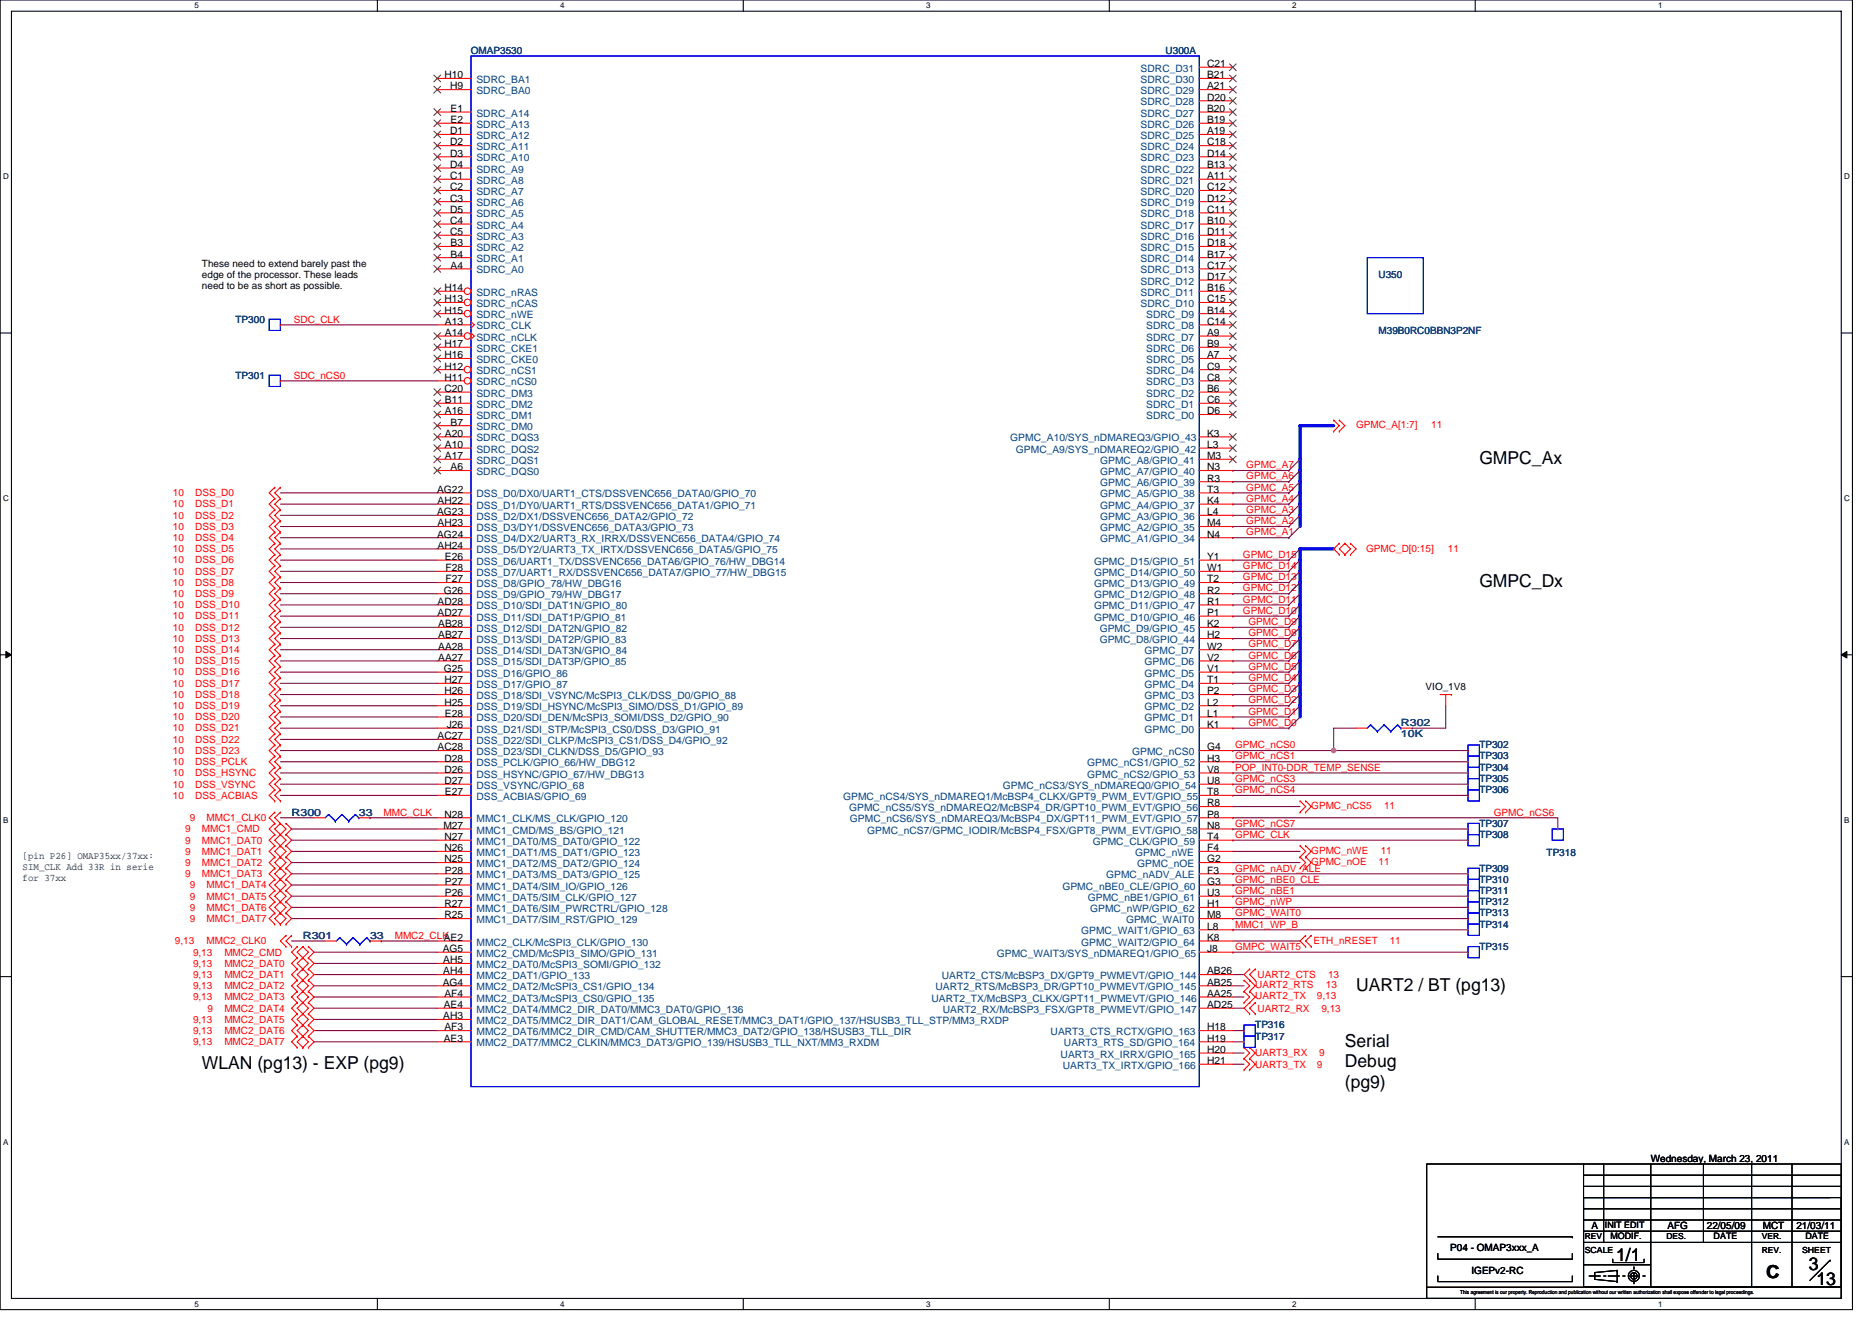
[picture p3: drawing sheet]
<svg xmlns="http://www.w3.org/2000/svg" width="297mm" height="210mm" viewBox="0 0 297 210" stroke-linecap="round" stroke-linejoin="round" font-family="sans-serif">
<defs><g id="words">
<g font-size="2.8">
<text x="234.7" y="73.7">GMPC_Ax</text>
<text x="234.7" y="93.2">GMPC_Dx</text>
<text x="215.2" y="157.2">UART2 / BT (pg13)</text>
<text x="213.4" y="166.1">Serial</text>
<text x="32" y="169.7">WLAN (pg13) - EXP (pg9)</text>
<text x="213.4" y="169.4">Debug</text>
<text x="213.4" y="172.6">(pg9)</text>
<text x="256.4" y="200.1">1/1</text>
<text x="280.2" y="202.8">C</text>
<text x="287" y="201.5">3</text>
<text x="288.2" y="204">13</text>
</g>
<g font-size="1.6" fill="#000080">
<text x="74.7" y="8.5">OMAP3530</text>
<text x="185" y="8.5">U300A</text>
<text x="218.7" y="44.1">U350</text>
<text x="37.4" y="51.2">TP300</text>
<text x="218.7" y="53">M39B0RC0BBN3P2NF</text>
<text x="37.4" y="60.1">TP301</text>
<text x="222.3" y="115.2">R302</text>
<text x="222.3" y="117">10K</text>
<text x="234.7" y="118.8">TP302</text>
<text x="234.7" y="120.5">TP303</text>
<text x="234.7" y="125.9">TP306</text>
<text x="234.7" y="122.3">TP304</text>
<text x="234.7" y="124.1">TP305</text>
<text x="46.3" y="129.4">R300</text>
<text x="56.9" y="129.4">33</text>
<text x="234.7" y="131.2">TP307</text>
<text x="234.7" y="133">TP308</text>
<text x="245.4" y="135.8">TP318</text>
<text x="234.7" y="141.9">TP311</text>
<text x="234.7" y="143.7">TP312</text>
<text x="234.7" y="140.1">TP310</text>
<text x="234.7" y="138.3">TP309</text>
<text x="48" y="149">R301</text>
<text x="58.7" y="149">33</text>
<text x="234.7" y="147.2">TP314</text>
<text x="234.7" y="145.4">TP313</text>
<text x="234.7" y="150.8">TP315</text>
<text x="199.2" y="165">TP317</text>
<text x="199.2" y="163.2">TP316</text>
</g>
<g font-size="1.6" fill="#004080">
<text x="181" y="11.4">SDRC_D31</text>
<text x="75.6" y="14.9">SDRC_BA0</text>
<text x="75.6" y="13.2">SDRC_BA1</text>
<text x="181" y="13.2">SDRC_D30</text>
<text x="181" y="14.9">SDRC_D29</text>
<text x="181" y="16.7">SDRC_D28</text>
<text x="75.6" y="20.3">SDRC_A13</text>
<text x="75.6" y="22.1">SDRC_A12</text>
<text x="75.6" y="23.8">SDRC_A11</text>
<text x="75.6" y="18.5">SDRC_A14</text>
<text x="181" y="18.5">SDRC_D27</text>
<text x="181" y="20.3">SDRC_D26</text>
<text x="181" y="22.1">SDRC_D25</text>
<text x="181" y="23.8">SDRC_D24</text>
<text x="75.6" y="25.6">SDRC_A10</text>
<text x="75.6" y="27.4">SDRC_A9</text>
<text x="75.6" y="29.2">SDRC_A8</text>
<text x="181" y="25.6">SDRC_D23</text>
<text x="181" y="27.4">SDRC_D22</text>
<text x="181" y="29.2">SDRC_D21</text>
<text x="75.6" y="30.9">SDRC_A7</text>
<text x="75.6" y="32.7">SDRC_A6</text>
<text x="75.6" y="34.5">SDRC_A5</text>
<text x="181" y="30.9">SDRC_D20</text>
<text x="181" y="32.7">SDRC_D19</text>
<text x="181" y="34.5">SDRC_D18</text>
<text x="75.6" y="36.3">SDRC_A4</text>
<text x="75.6" y="38.1">SDRC_A3</text>
<text x="75.6" y="39.8">SDRC_A2</text>
<text x="75.6" y="41.6">SDRC_A1</text>
<text x="181" y="36.3">SDRC_D17</text>
<text x="181" y="38.1">SDRC_D16</text>
<text x="181" y="41.6">SDRC_D14</text>
<text x="181" y="39.8">SDRC_D15</text>
<text x="75.6" y="43.4">SDRC_A0</text>
<text x="75.6" y="46.9">SDRC_nRAS</text>
<text x="181" y="43.4">SDRC_D13</text>
<text x="181" y="45.2">SDRC_D12</text>
<text x="181" y="46.9">SDRC_D11</text>
<text x="75.6" y="48.7">SDRC_nCAS</text>
<text x="75.6" y="52.3">SDRC_CLK</text>
<text x="75.6" y="50.5">SDRC_nWE</text>
<text x="181" y="48.7">SDRC_D10</text>
<text x="181.9" y="50.5">SDRC_D9</text>
<text x="181.9" y="52.3">SDRC_D8</text>
<text x="75.6" y="54.1">SDRC_nCLK</text>
<text x="75.6" y="55.8">SDRC_CKE1</text>
<text x="75.6" y="59.4">SDRC_nCS1</text>
<text x="75.6" y="57.6">SDRC_CKE0</text>
<text x="181.9" y="54.1">SDRC_D7</text>
<text x="181.9" y="55.8">SDRC_D6</text>
<text x="181.9" y="57.6">SDRC_D5</text>
<text x="181.9" y="59.4">SDRC_D4</text>
<text x="75.6" y="61.2">SDRC_nCS0</text>
<text x="75.6" y="64.7">SDRC_DM2</text>
<text x="75.6" y="62.9">SDRC_DM3</text>
<text x="181.9" y="61.2">SDRC_D3</text>
<text x="181.9" y="62.9">SDRC_D2</text>
<text x="181.9" y="64.7">SDRC_D1</text>
<text x="75.6" y="68.3">SDRC_DM0</text>
<text x="75.6" y="66.5">SDRC_DM1</text>
<text x="75.6" y="70.1">SDRC_DQS3</text>
<text x="75.6" y="71.8">SDRC_DQS2</text>
<text x="160.3" y="70.1">GPMC_A10/SYS_nDMAREQ3/GPIO_43</text>
<text x="161.2" y="71.8">GPMC_A9/SYS_nDMAREQ2/GPIO_42</text>
<text x="181.9" y="66.5">SDRC_D0</text>
<text x="75.6" y="73.6">SDRC_DQS1</text>
<text x="75.6" y="75.4">SDRC_DQS0</text>
<text x="174.6" y="73.6">GPMC_A8/GPIO_41</text>
<text x="174.6" y="75.4">GPMC_A7/GPIO_40</text>
<text x="174.6" y="77.2">GPMC_A6/GPIO_39</text>
<text x="75.6" y="79">DSS_D0/DX0/UART1_CTS/DSSVENC656_DATA0/GPIO_70</text>
<text x="75.6" y="80.7">DSS_D1/DY0/UART1_RTS/DSSVENC656_DATA1/GPIO_71</text>
<text x="75.6" y="82.5">DSS_D2/DX1/DSSVENC656_DATA2/GPIO_72</text>
<text x="174.6" y="79">GPMC_A5/GPIO_38</text>
<text x="174.6" y="80.7">GPMC_A4/GPIO_37</text>
<text x="174.6" y="82.5">GPMC_A3/GPIO_36</text>
<text x="75.6" y="84.3">DSS_D3/DY1/DSSVENC656_DATA3/GPIO_73</text>
<text x="75.6" y="86.1">DSS_D4/DX2/UART3_RX_IRRX/DSSVENC656_DATA4/GPIO_74</text>
<text x="75.6" y="87.8">DSS_D5/DY2/UART3_TX_IRTX/DSSVENC656_DATA5/GPIO_75</text>
<text x="75.6" y="89.6">DSS_D6/UART1_TX/DSSVENC656_DATA6/GPIO_76/HW_DBG14</text>
<text x="173.6" y="89.6">GPMC_D15/GPIO_51</text>
<text x="174.6" y="84.3">GPMC_A2/GPIO_35</text>
<text x="174.6" y="86.1">GPMC_A1/GPIO_34</text>
<text x="75.6" y="91.4">DSS_D7/UART1_RX/DSSVENC656_DATA7/GPIO_77/HW_DBG15</text>
<text x="75.6" y="93.2">DSS_D8/GPIO_78/HW_DBG16</text>
<text x="75.6" y="95">DSS_D9/GPIO_79/HW_DBG17</text>
<text x="173.6" y="91.4">GPMC_D14/GPIO_50</text>
<text x="173.6" y="93.2">GPMC_D13/GPIO_49</text>
<text x="173.6" y="95">GPMC_D12/GPIO_48</text>
<text x="75.6" y="96.7">DSS_D10/SDI_DAT1N/GPIO_80</text>
<text x="75.6" y="98.5">DSS_D11/SDI_DAT1P/GPIO_81</text>
<text x="75.6" y="100.3">DSS_D12/SDI_DAT2N/GPIO_82</text>
<text x="173.6" y="96.7">GPMC_D11/GPIO_47</text>
<text x="173.6" y="98.5">GPMC_D10/GPIO_46</text>
<text x="174.5" y="100.3">GPMC_D9/GPIO_45</text>
<text x="75.6" y="102.1">DSS_D13/SDI_DAT2P/GPIO_83</text>
<text x="75.6" y="103.8">DSS_D14/SDI_DAT3N/GPIO_84</text>
<text x="75.6" y="105.6">DSS_D15/SDI_DAT3P/GPIO_85</text>
<text x="75.6" y="107.4">DSS_D16/GPIO_86</text>
<text x="174.5" y="102.1">GPMC_D8/GPIO_44</text>
<text x="181.6" y="103.8">GPMC_D7</text>
<text x="181.6" y="105.6">GPMC_D6</text>
<text x="181.6" y="107.4">GPMC_D5</text>
<text x="75.6" y="109.2">DSS_D17/GPIO_87</text>
<text x="75.6" y="111">DSS_D18/SDI_VSYNC/McSPI3_CLK/DSS_D0/GPIO_88</text>
<text x="75.6" y="112.7">DSS_D19/SDI_HSYNC/McSPI3_SIMO/DSS_D1/GPIO_89</text>
<text x="181.6" y="109.2">GPMC_D4</text>
<text x="181.6" y="111">GPMC_D3</text>
<text x="181.6" y="112.7">GPMC_D2</text>
<text x="75.6" y="114.5">DSS_D20/SDI_DEN/McSPI3_SOMI/DSS_D2/GPIO_90</text>
<text x="75.6" y="116.3">DSS_D21/SDI_STP/McSPI3_CS0/DSS_D3/GPIO_91</text>
<text x="75.6" y="118.1">DSS_D22/SDI_CLKP/McSPI3_CS1/DSS_D4/GPIO_92</text>
<text x="75.6" y="119.8">DSS_D23/SDI_CLKN/DSS_D5/GPIO_93</text>
<text x="179.7" y="119.8">GPMC_nCS0</text>
<text x="181.6" y="114.5">GPMC_D1</text>
<text x="181.6" y="116.3">GPMC_D0</text>
<text x="75.6" y="121.6">DSS_PCLK/GPIO_66/HW_DBG12</text>
<text x="75.6" y="123.4">DSS_HSYNC/GPIO_67/HW_DBG13</text>
<text x="75.6" y="125.2">DSS_VSYNC/GPIO_68</text>
<text x="159.1" y="125.2">GPMC_nCS3/SYS_nDMAREQ0/GPIO_54</text>
<text x="172.5" y="121.6">GPMC_nCS1/GPIO_52</text>
<text x="172.5" y="123.4">GPMC_nCS2/GPIO_53</text>
<text x="75.6" y="127">DSS_ACBIAS/GPIO_69</text>
<text x="75.6" y="130.5">MMC1_CLK/MS_CLK/GPIO_120</text>
<text x="133.8" y="127">GPMC_nCS4/SYS_nDMAREQ1/McBSP4_CLKX/GPT9_PWM_EVT/GPIO_55</text>
<text x="134.7" y="128.7">GPMC_nCS5/SYS_nDMAREQ2/McBSP4_DR/GPT10_PWM_EVT/GPIO_56</text>
<text x="134.9" y="130.5">GPMC_nCS6/SYS_nDMAREQ3/McBSP4_DX/GPT11_PWM_EVT/GPIO_57</text>
<text x="75.6" y="132.3">MMC1_CMD/MS_BS/GPIO_121</text>
<text x="75.6" y="134.1">MMC1_DAT0/MS_DAT0/GPIO_122</text>
<text x="75.6" y="135.8">MMC1_DAT1/MS_DAT1/GPIO_123</text>
<text x="75.6" y="137.6">MMC1_DAT2/MS_DAT2/GPIO_124</text>
<text x="137.6" y="132.3">GPMC_nCS7/GPMC_IODIR/McBSP4_FSX/GPT8_PWM_EVT/GPIO_58</text>
<text x="173.4" y="134.1">GPMC_CLK/GPIO_59</text>
<text x="180.1" y="135.8">GPMC_nWE</text>
<text x="180.5" y="137.6">GPMC_nOE</text>
<text x="75.6" y="139.4">MMC1_DAT3/MS_DAT3/GPIO_125</text>
<text x="75.6" y="141.2">MMC1_DAT4/SIM_IO/GPIO_126</text>
<text x="75.6" y="143">MMC1_DAT5/SIM_CLK/GPIO_127</text>
<text x="168.6" y="141.2">GPMC_nBE0_CLE/GPIO_60</text>
<text x="172.6" y="143">GPMC_nBE1/GPIO_61</text>
<text x="175.5" y="139.4">GPMC_nADV_ALE</text>
<text x="75.6" y="144.7">MMC1_DAT6/SIM_PWRCTRL/GPIO_128</text>
<text x="75.6" y="146.5">MMC1_DAT7/SIM_RST/GPIO_129</text>
<text x="171.6" y="148.3">GPMC_WAIT1/GPIO_63</text>
<text x="173" y="144.7">GPMC_nWP/GPIO_62</text>
<text x="178.7" y="146.5">GPMC_WAIT0</text>
<text x="75.6" y="150.1">MMC2_CLK/McSPI3_CLK/GPIO_130</text>
<text x="75.6" y="151.8">MMC2_CMD/McSPI3_SIMO/GPIO_131</text>
<text x="75.6" y="153.6">MMC2_DAT0/McSPI3_SOMI/GPIO_132</text>
<text x="75.6" y="155.4">MMC2_DAT1/GPIO_133</text>
<text x="149.5" y="155.4">UART2_CTS/McBSP3_DX/GPT9_PWMEVT/GPIO_144</text>
<text x="158.2" y="151.8">GPMC_WAIT3/SYS_nDMAREQ1/GPIO_65</text>
<text x="171.6" y="150.1">GPMC_WAIT2/GPIO_64</text>
<text x="75.6" y="157.2">MMC2_DAT2/McSPI3_CS1/GPIO_134</text>
<text x="75.6" y="159">MMC2_DAT3/McSPI3_CS0/GPIO_135</text>
<text x="75.6" y="160.7">MMC2_DAT4/MMC2_DIR_DAT0/MMC3_DAT0/GPIO_136</text>
<text x="147.8" y="159">UART2_TX/McBSP3_CLKX/GPT11_PWMEVT/GPIO_146</text>
<text x="148.4" y="157.2">UART2_RTS/McBSP3_DR/GPT10_PWMEVT/GPIO_145</text>
<text x="149.6" y="160.7">UART2_RX/McBSP3_FSX/GPT8_PWMEVT/GPIO_147</text>
<text x="75.6" y="162.5">MMC2_DAT5/MMC2_DIR_DAT1/CAM_GLOBAL_RESET/MMC3_DAT1/GPIO_137/HSUSB3_TLL_STP/MM3_RXDP</text>
<text x="75.6" y="164.3">MMC2_DAT6/MMC2_DIR_CMD/CAM_SHUTTER/MMC3_DAT2/GPIO_138/HSUSB3_TLL_DIR</text>
<text x="75.6" y="166.1">MMC2_DAT7/MMC2_CLKIN/MMC3_DAT3/GPIO_139/HSUSB3_TLL_NXT/MM3_RXDM</text>
<text x="166.7" y="164.3">UART3_CTS_RCTX/GPIO_163</text>
<text x="168.3" y="167.9">UART3_RX_IRRX/GPIO_165</text>
<text x="168.8" y="166.1">UART3_RTS_SD/GPIO_164</text>
<text x="168.6" y="169.6">UART3_TX_IRTX/GPIO_166</text>
</g>
<g font-size="1.6">
<text x="191.5" y="10.6">C21</text>
<text x="70.5" y="12.4">H10</text>
<text x="71.4" y="14.2">H9</text>
<text x="71.5" y="17.8">E1</text>
<text x="191.5" y="12.4">B21</text>
<text x="191.5" y="14.2">A21</text>
<text x="191.5" y="16">D20</text>
<text x="191.5" y="17.8">B20</text>
<text x="71.4" y="21.3">D1</text>
<text x="71.4" y="23.1">D2</text>
<text x="71.5" y="19.5">E2</text>
<text x="191.5" y="19.5">B19</text>
<text x="191.5" y="21.3">A19</text>
<text x="191.5" y="23.1">C18</text>
<text x="71.4" y="24.9">D3</text>
<text x="71.4" y="26.6">D4</text>
<text x="71.4" y="28.4">C1</text>
<text x="191.5" y="24.9">D14</text>
<text x="191.5" y="26.6">B13</text>
<text x="191.5" y="28.4">A11</text>
<text x="71.4" y="30.2">C2</text>
<text x="71.4" y="32">C3</text>
<text x="71.4" y="33.8">D5</text>
<text x="71.4" y="35.5">C4</text>
<text x="191.5" y="30.2">C12</text>
<text x="191.5" y="32">D12</text>
<text x="191.5" y="33.8">C11</text>
<text x="191.5" y="35.5">B10</text>
<text x="71.4" y="37.3">C5</text>
<text x="71.5" y="39.1">B3</text>
<text x="71.5" y="40.9">B4</text>
<text x="191.5" y="37.3">D11</text>
<text x="191.5" y="40.9">B17</text>
<text x="191.5" y="39.1">D18</text>
<text x="32" y="42.3">These need to extend barely past the</text>
<text x="32" y="44.1">edge of the processor. These leads</text>
<text x="32" y="45.9">need to be as short as possible.</text>
<text x="70.5" y="46.2">H14</text>
<text x="70.5" y="48">H13</text>
<text x="71.5" y="42.7">A4</text>
<text x="191.5" y="42.7">C17</text>
<text x="191.5" y="44.4">D17</text>
<text x="191.5" y="46.2">B16</text>
<text x="191.5" y="48">C15</text>
<text x="70.5" y="49.8">H15</text>
<text x="70.6" y="51.5">A13</text>
<text x="70.6" y="53.3">A14</text>
<text x="191.5" y="49.8">B14</text>
<text x="191.5" y="51.5">C14</text>
<text x="191.5" y="53.3">A9</text>
<text x="70.5" y="55.1">H17</text>
<text x="70.5" y="58.7">H12</text>
<text x="70.5" y="56.9">H16</text>
<text x="191.5" y="55.1">B9</text>
<text x="191.5" y="56.9">A7</text>
<text x="191.5" y="58.7">C9</text>
<text x="70.5" y="60.4">H11</text>
<text x="70.5" y="62.2">C20</text>
<text x="70.6" y="65.8">A16</text>
<text x="70.6" y="64">B11</text>
<text x="191.5" y="60.4">C8</text>
<text x="191.5" y="62.2">B6</text>
<text x="191.5" y="64">C6</text>
<text x="191.5" y="65.8">D6</text>
<text x="70.6" y="69.3">A20</text>
<text x="70.6" y="71.1">A10</text>
<text x="71.5" y="67.5">B7</text>
<text x="191.5" y="71.1">L3</text>
<text x="191.5" y="69.3">K3</text>
<text x="70.6" y="72.9">A17</text>
<text x="71.5" y="74.7">A6</text>
<text x="191.5" y="72.9">M3</text>
<text x="191.5" y="74.7">N3</text>
<text x="191.5" y="76.4">R3</text>
<text x="69.4" y="78.2">AG22</text>
<text x="69.4" y="81.8">AG23</text>
<text x="69.4" y="80">AH22</text>
<text x="69.4" y="83.5">AH23</text>
<text x="191.5" y="78.2">T3</text>
<text x="191.5" y="80">K4</text>
<text x="191.5" y="81.8">L4</text>
<text x="191.5" y="83.5">M4</text>
<text x="69.4" y="85.3">AG24</text>
<text x="69.4" y="87.1">AH24</text>
<text x="70.6" y="88.9">E26</text>
<text x="191.5" y="88.9">Y1</text>
<text x="191.5" y="85.3">N4</text>
<text x="69.4" y="96">AD28</text>
<text x="70.4" y="94.2">G26</text>
<text x="70.7" y="90.7">F28</text>
<text x="70.7" y="92.4">F27</text>
<text x="191.5" y="90.7">W1</text>
<text x="191.5" y="92.4">T2</text>
<text x="191.5" y="94.2">R2</text>
<text x="191.5" y="96">R1</text>
<text x="69.4" y="97.8">AD27</text>
<text x="69.5" y="99.5">AB28</text>
<text x="69.5" y="101.3">AB27</text>
<text x="191.5" y="99.5">K2</text>
<text x="191.5" y="101.3">H2</text>
<text x="191.5" y="97.8">P1</text>
<text x="69.5" y="103.1">AA28</text>
<text x="69.5" y="104.9">AA27</text>
<text x="70.4" y="106.7">G25</text>
<text x="191.5" y="103.1">W2</text>
<text x="191.5" y="104.9">V2</text>
<text x="191.5" y="106.7">V1</text>
<text x="70.5" y="108.4">H27</text>
<text x="70.5" y="110.2">H26</text>
<text x="70.5" y="112">H25</text>
<text x="70.6" y="113.8">E28</text>
<text x="191.5" y="108.4">T1</text>
<text x="191.5" y="110.2">P2</text>
<text x="191.5" y="112">L2</text>
<text x="191.5" y="113.8">L1</text>
<text x="226.2" y="109.5">VIO_1V8</text>
<text x="69.4" y="117.3">AC27</text>
<text x="69.4" y="119.1">AC28</text>
<text x="70.9" y="115.5">J26</text>
<text x="191.5" y="119.1">G4</text>
<text x="191.5" y="115.5">K1</text>
<text x="70.5" y="120.9">D28</text>
<text x="70.5" y="122.7">D26</text>
<text x="70.5" y="124.4">D27</text>
<text x="191.5" y="120.9">H3</text>
<text x="191.5" y="122.7">V8</text>
<text x="191.5" y="124.4">U8</text>
<text x="70.4" y="131.6">M27</text>
<text x="70.5" y="129.8">N28</text>
<text x="70.6" y="126.2">E27</text>
<text x="191.5" y="129.8">P8</text>
<text x="191.5" y="128">R8</text>
<text x="191.5" y="131.6">N8</text>
<text x="191.5" y="126.2">T8</text>
<text x="70.5" y="133.3">N27</text>
<text x="70.5" y="135.1">N26</text>
<text x="70.5" y="136.9">N25</text>
<text x="191.5" y="135.1">F4</text>
<text x="191.5" y="136.9">G2</text>
<text x="191.5" y="133.3">T4</text>
<text x="70.5" y="144">R27</text>
<text x="70.6" y="138.7">P28</text>
<text x="70.6" y="140.4">P27</text>
<text x="70.6" y="142.2">P26</text>
<text x="191.5" y="138.7">F3</text>
<text x="191.5" y="142.2">U3</text>
<text x="191.5" y="144">H1</text>
<text x="191.5" y="140.4">G3</text>
<text x="70.4" y="149.3">AE2</text>
<text x="70.5" y="145.8">R25</text>
<text x="191.5" y="145.8">M8</text>
<text x="191.5" y="147.6">L8</text>
<text x="191.5" y="149.3">K8</text>
<text x="70.2" y="151.1">AG5</text>
<text x="70.3" y="152.9">AH5</text>
<text x="70.3" y="154.7">AH4</text>
<text x="191.5" y="151.1">J8</text>
<text x="191.5" y="154.7">AB26</text>
<text x="70.2" y="156.4">AG4</text>
<text x="70.3" y="161.8">AH3</text>
<text x="70.4" y="160">AE4</text>
<text x="70.5" y="158.2">AF4</text>
<text x="191.5" y="156.4">AB25</text>
<text x="191.5" y="158.2">AA25</text>
<text x="191.5" y="160">AD25</text>
<text x="70.4" y="165.3">AE3</text>
<text x="70.5" y="163.6">AF3</text>
<text x="191.5" y="163.6">H18</text>
<text x="191.5" y="165.3">H19</text>
<text x="191.5" y="167.1">H20</text>
<text x="191.5" y="168.9">H21</text>
<text x="261.9" y="184.4">Wednesday, March 23, 2011</text>
<text x="252.5" y="195.1">A</text>
<text x="264.6" y="195.1">AFG</text>
<text x="270.8" y="195.1">22/05/09</text>
<text x="279.7" y="195.1">MCT</text>
<text x="285" y="195.1">21/03/11</text>
<text x="230.1" y="198.6">P04 - OMAP3xxx_A</text>
<text x="233.5" y="202.2">IGEPv2-RC</text>
</g>
<g font-size="1.6" fill="#f00">
<text x="46.6" y="51.2">SDC_CLK</text>
<text x="46.6" y="60.1">SDC_nCS0</text>
<text x="215.2" y="67.9">GPMC_A[1:7]</text>
<text x="227.1" y="67.9">11</text>
<text x="197.8" y="74.3">GPMC_A7</text>
<text x="197.8" y="76.1">GPMC_A6</text>
<text x="197.8" y="77.9">GPMC_A5</text>
<text x="27.4" y="78.8">10</text>
<text x="27.4" y="80.5">10</text>
<text x="27.4" y="82.3">10</text>
<text x="31" y="78.8">DSS_D0</text>
<text x="31" y="80.5">DSS_D1</text>
<text x="31" y="82.3">DSS_D2</text>
<text x="197.8" y="79.7">GPMC_A4</text>
<text x="197.8" y="81.4">GPMC_A3</text>
<text x="197.8" y="83.2">GPMC_A2</text>
<text x="27.4" y="89.4">10</text>
<text x="27.4" y="84.1">10</text>
<text x="27.4" y="87.7">10</text>
<text x="27.4" y="85.9">10</text>
<text x="31" y="89.4">DSS_D6</text>
<text x="31" y="84.1">DSS_D3</text>
<text x="31" y="87.7">DSS_D5</text>
<text x="31" y="85.9">DSS_D4</text>
<text x="197.2" y="88.5">GPMC_D15</text>
<text x="197.8" y="85">GPMC_A1</text>
<text x="216.8" y="87.7">GPMC_D[0:15]</text>
<text x="229.8" y="87.7">11</text>
<text x="27.4" y="94.8">10</text>
<text x="27.4" y="91.2">10</text>
<text x="27.4" y="93">10</text>
<text x="31" y="94.8">DSS_D9</text>
<text x="31" y="91.2">DSS_D7</text>
<text x="31" y="93">DSS_D8</text>
<text x="197.2" y="90.3">GPMC_D14</text>
<text x="197.2" y="92.1">GPMC_D13</text>
<text x="197.2" y="93.9">GPMC_D12</text>
<text x="197.2" y="95.7">GPMC_D11</text>
<text x="27.4" y="100.1">10</text>
<text x="27.4" y="96.5">10</text>
<text x="27.4" y="101.9">10</text>
<text x="27.4" y="98.3">10</text>
<text x="31" y="100.1">DSS_D12</text>
<text x="31" y="96.5">DSS_D10</text>
<text x="31" y="101.9">DSS_D13</text>
<text x="31" y="98.3">DSS_D11</text>
<text x="197.2" y="97.4">GPMC_D10</text>
<text x="198.1" y="101">GPMC_D8</text>
<text x="198.1" y="99.2">GPMC_D9</text>
<text x="27.4" y="103.7">10</text>
<text x="27.4" y="105.4">10</text>
<text x="27.4" y="107.2">10</text>
<text x="31" y="103.7">DSS_D14</text>
<text x="31" y="105.4">DSS_D15</text>
<text x="31" y="107.2">DSS_D16</text>
<text x="198.1" y="104.5">GPMC_D6</text>
<text x="198.1" y="106.3">GPMC_D5</text>
<text x="198.1" y="102.8">GPMC_D7</text>
<text x="27.4" y="109">10</text>
<text x="27.4" y="112.5">10</text>
<text x="27.4" y="110.8">10</text>
<text x="31" y="109">DSS_D17</text>
<text x="31" y="112.5">DSS_D19</text>
<text x="31" y="110.8">DSS_D18</text>
<text x="198.1" y="108.1">GPMC_D4</text>
<text x="198.1" y="109.9">GPMC_D3</text>
<text x="198.1" y="111.7">GPMC_D2</text>
<text x="198.1" y="113.4">GPMC_D1</text>
<text x="27.4" y="119.7">10</text>
<text x="27.4" y="114.3">10</text>
<text x="27.4" y="117.9">10</text>
<text x="27.4" y="116.1">10</text>
<text x="31" y="119.7">DSS_D23</text>
<text x="31" y="114.3">DSS_D20</text>
<text x="31" y="117.9">DSS_D22</text>
<text x="31" y="116.1">DSS_D21</text>
<text x="196" y="118.8">GPMC_nCS0</text>
<text x="198.1" y="115.2">GPMC_D0</text>
<text x="27.4" y="125">10</text>
<text x="27.4" y="123.2">10</text>
<text x="27.4" y="121.4">10</text>
<text x="31" y="125">DSS_VSYNC</text>
<text x="31" y="123.2">DSS_HSYNC</text>
<text x="31" y="121.4">DSS_PCLK</text>
<text x="196" y="124.1">GPMC_nCS3</text>
<text x="196" y="125.9">GPMC_nCS4</text>
<text x="196" y="122.3">POP_INT0-DDR_TEMP_SENSE</text>
<text x="196" y="120.5">GPMC_nCS1</text>
<text x="27.4" y="126.8">10</text>
<text x="30.1" y="130.3">9</text>
<text x="31" y="126.8">DSS_ACBIAS</text>
<text x="32.8" y="130.3">MMC1_CLK0</text>
<text x="60.9" y="129.4">MMC_CLK</text>
<text x="196" y="131.2">GPMC_nCS7</text>
<text x="208.1" y="128.4">GPMC_nCS5</text>
<text x="219.6" y="128.4">11</text>
<text x="237" y="129.4">GPMC_nCS6</text>
<text x="29.4" y="132.1">9</text>
<text x="29.4" y="135.7">9</text>
<text x="29.4" y="137.4">9</text>
<text x="29.4" y="133.9">9</text>
<text x="32" y="132.1">MMC1_CMD</text>
<text x="32" y="135.7">MMC1_DAT1</text>
<text x="32" y="137.4">MMC1_DAT2</text>
<text x="32" y="133.9">MMC1_DAT0</text>
<text x="196" y="133">GPMC_CLK</text>
<text x="208.1" y="135.5">GPMC_nWE</text>
<text x="208.1" y="137.3">GPMC_nOE</text>
<text x="218.7" y="137.3">11</text>
<text x="219.1" y="135.5">11</text>
<text x="29.4" y="139.2">9</text>
<text x="30.1" y="142.8">9</text>
<text x="30.1" y="141">9</text>
<text x="32" y="139.2">MMC1_DAT3</text>
<text x="32.8" y="142.8">MMC1_DAT5</text>
<text x="32.8" y="141">MMC1_DAT4</text>
<text x="196" y="143.7">GPMC_nWP</text>
<text x="196" y="141.9">GPMC_nBE1</text>
<text x="196" y="140.1">GPMC_nBE0_CLE</text>
<text x="196" y="138.3">GPMC_nADV_ALE</text>
<text x="27.8" y="149.9">9,13</text>
<text x="30.1" y="146.3">9</text>
<text x="30.1" y="144.5">9</text>
<text x="32.8" y="149.9">MMC2_CLK0</text>
<text x="32.8" y="146.3">MMC1_DAT7</text>
<text x="32.8" y="144.5">MMC1_DAT6</text>
<text x="62.6" y="149">MMC2_CLK</text>
<text x="196" y="147.2">MMC1_WP_B</text>
<text x="196" y="145.4">GPMC_WAIT0</text>
<text x="208.4" y="149.9">ETH_nRESET</text>
<text x="220.5" y="149.9">11</text>
<text x="30.6" y="153.4">9,13</text>
<text x="30.6" y="155.2">9,13</text>
<text x="30.6" y="151.7">9,13</text>
<text x="35.6" y="153.4">MMC2_DAT0</text>
<text x="35.6" y="155.2">MMC2_DAT1</text>
<text x="35.6" y="151.7">MMC2_CMD</text>
<text x="196" y="150.8">GMPC_WAIT5</text>
<text x="199.5" y="155.2">UART2_CTS</text>
<text x="210.7" y="155.2">13</text>
<text x="30.6" y="157">9,13</text>
<text x="30.6" y="158.8">9,13</text>
<text x="32.9" y="160.5">9</text>
<text x="35.6" y="157">MMC2_DAT2</text>
<text x="35.6" y="158.8">MMC2_DAT3</text>
<text x="35.6" y="160.5">MMC2_DAT4</text>
<text x="199.2" y="158.6">UART2_TX</text>
<text x="199.2" y="156.8">UART2_RTS</text>
<text x="199.5" y="160.5">UART2_RX</text>
<text x="209" y="158.6">9,13</text>
<text x="209.7" y="160.5">9,13</text>
<text x="210.4" y="156.8">13</text>
<text x="30.6" y="162.3">9,13</text>
<text x="30.6" y="164.1">9,13</text>
<text x="30.6" y="165.9">9,13</text>
<text x="35.6" y="162.3">MMC2_DAT5</text>
<text x="35.6" y="164.1">MMC2_DAT6</text>
<text x="35.6" y="165.9">MMC2_DAT7</text>
<text x="199.2" y="167.7">UART3_RX</text>
<text x="209.3" y="167.7">9</text>
<text x="199.2" y="169.4">UART3_TX</text>
<text x="209" y="169.4">9</text>
</g>
<g font-size="1.6" fill="#008000">
<text x="3.6" y="136.4">[pin P26] OMAP35xx/37xx:</text>
<text x="3.6" y="138.1">SIM_CLK Add 33R in serie</text>
<text x="3.6" y="139.8">for 37xx</text>
</g>
<g font-size="1.4">
<text x="254.7" y="194.9">INIT EDIT</text>
<text x="255.5" y="196.7">MODIF.</text>
<text x="271.9" y="196.7">DATE</text>
<text x="286.5" y="196.7">DATE</text>
</g>
<g font-size="1.3">
<text x="30.8" y="1.3">5</text>
<text x="88.9" y="1.3">4</text>
<text x="147" y="1.3">3</text>
<text x="205" y="1.3">2</text>
<text x="263.1" y="1.3">1</text>
<text x=".5" y="28.4">D</text>
<text x="292.6" y="28.4">D</text>
<text x=".5" y="79.5">C</text>
<text x="292.6" y="79.5">C</text>
<text x=".5" y="130.6">B</text>
<text x="292.6" y="130.6">B</text>
<text x=".5" y="181.7">A</text>
<text x="292.6" y="181.7">A</text>
<text x="251.5" y="196.6">REV</text>
<text x="264.4" y="196.6">DES.</text>
<text x="279.5" y="196.6">VER.</text>
<text x="251.5" y="198.9">SCALE</text>
<text x="279.5" y="198.9">REV.</text>
<text x="285.9" y="198.9">SHEET</text>
<text x="30.8" y="207.4">5</text>
<text x="88.9" y="207.4">4</text>
<text x="147" y="207.4">3</text>
<text x="205" y="207.4">2</text>
<text x="263.1" y="207.4">1</text>
</g>
<text font-size=".9" x="231.7" y="205.4">This agreement is our property. Reproduction and publication without our written authorization shall expose offender to legal proceedings.</text>
</g></defs>
<path d="M0 0h293.9v207.9h-293.9zM1.8 1.8h290.4v204.3h-290.4z" fill="none" stroke="#000" stroke-width=".17"/>
<g fill="#fff">
<path d="M30.8 .2h.7v1.4h-.7z"/>
<path d="M30.8 206.3h.7v1.4h-.7z"/>
</g>
<path d="M59.9 0v1.8M59.9 206.1v1.8" fill="none" stroke="#000" stroke-width=".17"/>
<g fill="#fff">
<path d="M88.9 .2h.7v1.4h-.7z"/>
<path d="M88.9 206.3h.7v1.4h-.7z"/>
</g>
<path d="M117.9 0v1.8M117.9 206.1v1.8" fill="none" stroke="#000" stroke-width=".17"/>
<g fill="#fff">
<path d="M147 .2h.7v1.4h-.7z"/>
<path d="M147 206.3h.7v1.4h-.7z"/>
</g>
<path d="M176 0v1.8M176 206.1v1.8" fill="none" stroke="#000" stroke-width=".17"/>
<g fill="#fff">
<path d="M205 .2h.7v1.4h-.7z"/>
<path d="M205 206.3h.7v1.4h-.7z"/>
</g>
<path d="M234.1 0v1.8M234.1 206.1v1.8" fill="none" stroke="#000" stroke-width=".17"/>
<g fill="#fff">
<path d="M263.1 .2h.7v1.4h-.7z"/>
<path d="M263.1 206.3h.7v1.4h-.7z"/>
<path d="M.5 27.3h.9v1.4h-.9z"/>
<path d="M292.6 27.3h.9v1.4h-.9z"/>
<path d="M.5 78.4h.9v1.4h-.9z"/>
<path d="M292.6 78.4h.9v1.4h-.9z"/>
</g>
<path d="M0 52.9h1.8M292.2 52.9h1.7" fill="none" stroke="#000" stroke-width=".17"/>
<g fill="#fff">
<path d="M.5 129.5h.8v1.4h-.8z"/>
<path d="M292.6 129.5h.9v1.4h-.9z"/>
</g>
<path d="M0 103.9h1.8M292.2 103.9h1.7" fill="none" stroke="#000" stroke-width=".17"/>
<path d="M.9 103.4l.9 .5-.9 .5zM292.2 103.9l.8-.5v1z" fill="#000" stroke="#000" stroke-width=".16"/>
<g fill="#fff">
<path d="M.5 180.5h.8v1.4h-.8z"/>
<path d="M292.6 180.5h.9v1.4h-.9z"/>
</g>
<g fill="none" stroke="#000" stroke-width=".17">
<path d="M0 155h1.8M292.2 155h1.7M228.2 199v.9h21.3v-.9M228.2 196.3h21.3M249.5 196.3h.1M251.3 186.5h40.9M251.3 193.6h40.7M251.3 191.9h40.7M251.3 190.1h39.1M251.3 188.3h40.9M251.3 197.2h40.9M251.3 184.7h-24.9v19.6"/>
<path d="M251.3 184.7h.1M251.3 195.4h40.9M251.3 190.1h40.9v14.2h-40.9zM251.3 184.7h40.9v19.6h-40.9zM254.5 184.7v12.5M255.9 199.9v.5h5v-.5M261.9 184.7v19.6M270.3 184.7v12.5M277.9 184.7v19.6M284.3 184.7v19.6M292.2 195.4h.1M226.4 204.3h65.8v1.8h-65.8z"/>
<path d="M228.2 202.5v.9h21.3v-.9M251.3 200.7h10.6M252.2 202.5h1.7M254.5 202.5h.3M255.2 202.5h1.8M256.6 201.6h.1M256.6 203.4h.1M256.6 201.6l-3.6 .4v1.1l3.6 .3M256.6 201.6v1.8M257.5 202.5h.3M258.4 202.5h1.8M259.3 201.1v.3"/>
<path d="M259.3 202h.1M259.3 202v1.8M260.7 202.5h.3M290.4 200h.1M290.4 200l-3.2 3.2"/>
<circle cx="259.2" cy="202.5" r=".53"/>
<circle cx="259.3" cy="202.5" r=".88"/>
</g>
<g fill="none" stroke="#800040" stroke-width=".17">
<path d="M44.5 51.6h.1M44.5 51.6h24.9M44.5 78.2h24.9M44.5 60.5h.1M44.5 60.5h24.9M195.6 74.7h.1M195.6 76.5h.1M195.6 78.2h.1M195.6 74.7h8.9M195.6 76.5h8.9M195.6 78.2h8.9M204.5 74.7h.1"/>
<path d="M204.5 76.5h.1M204.5 78.2h.1M206.3 78.2l-1.8 1.8M206.3 72.9l-1.8 1.8M206.3 74.7l-1.8 1.8M206.3 76.5l-1.8 1.7M44.5 83.6h24.9M44.5 80h24.9M44.5 81.8h24.9M44.5 99.6h24.9M44.5 94.2h24.9M44.5 97.8h24.9"/>
<path d="M44.5 96h24.9M44.5 87.1h24.9M44.5 85.3h24.9M44.5 90.7h24.9M44.5 88.9h24.9M44.5 92.5h24.9M195.6 80h.1M195.6 81.8h.1M195.6 90.7h.1M195.6 85.3h.1M195.6 83.6h.1M195.6 92.5h.1"/>
<path d="M195.6 94.2h.1M195.6 96h.1M195.6 97.8h.1M195.6 99.6h.1M195.6 88.9h.1M195.6 80h8.9M195.6 81.8h8.9M195.6 90.7h8.9M195.6 85.3h8.9M195.6 83.6h8.9M195.6 92.5h8.9M195.6 94.2h8.9"/>
<path d="M195.6 96h8.9M195.6 97.8h8.9M195.6 99.6h8.9M195.6 88.9h8.9M204.5 88.9h.1M204.5 90.7h.1M204.5 92.5h.1M204.5 94.2h.1M204.5 96h.1M204.5 97.8h.1M204.5 99.6h.1M204.5 80h.1"/>
<path d="M204.5 81.8h.1M204.5 83.6h.1M204.5 85.3h.1M206.3 87.1l-1.8 1.8M206.3 88.9l-1.8 1.8M206.3 90.7l-1.8 1.8M206.3 92.5l-1.8 1.7M206.3 94.2l-1.8 1.8M206.3 96l-1.8 1.8M206.3 97.8l-1.8 1.8M206.3 99.6l-1.8 1.7M206.3 80l-1.8 1.8"/>
<path d="M206.3 81.8l-1.8 1.8M206.3 83.6l-1.8 1.7M44.5 104.9h24.9M44.5 103.1h24.9M44.5 112h24.9M44.5 115.6h24.9M44.5 108.5h24.9M44.5 113.8h24.9M44.5 101.3h24.9M44.5 110.2h24.9M44.5 117.3h24.9M44.5 106.7h24.9"/>
<path d="M44.5 119.1h24.9M195.6 104.9h.1M195.6 106.7h.1M195.6 108.5h.1M195.6 110.2h.1M195.6 112h.1M195.6 113.8h.1M195.6 103.1h.1M195.6 101.3h.1M195.6 115.6h.1M195.6 119.1h.1M195.6 104.9h8.9"/>
<path d="M195.6 106.7h8.9M195.6 108.5h8.9M195.6 110.2h8.9M195.6 112h8.9M195.6 113.8h8.9M195.6 103.1h8.9M195.6 115.6h8.9M195.6 101.3h8.9M195.6 119.1h37.4M204.5 101.3h.1M204.5 103.1h.1M204.5 104.9h.1"/>
<path d="M204.5 106.7h.1M204.5 108.5h.1M204.5 110.2h.1M204.5 112h.1M204.5 113.8h.1M204.5 115.6h.1M206.3 101.3l-1.8 1.8M206.3 103.1l-1.8 1.8M206.3 104.9l-1.8 1.8M206.3 106.7l-1.8 1.8M206.3 108.5l-1.8 1.7M206.3 110.2l-1.8 1.8"/>
<path d="M206.3 112l-1.8 1.8M206.3 113.8l-1.8 1.8M211.6 119.1h.1M215.2 115.6h-3.6v3.5M224.1 115.6h.1M229.4 112v3.6h-5.3M44.5 120.9h24.9M44.5 126.2h24.9M44.5 129.8h5.3M44.5 122.7h24.9M44.5 124.5h24.9M46.3 136.9h23.1"/>
<path d="M46.3 135.1h23.1M46.3 138.7h23.1M46.3 133.3h23.1M46.3 131.6h23.1M58.7 129.8h.1M58.7 129.8h10.7M195.6 128h10.7M195.6 135.1h10.7M195.6 136.9h10.7M195.6 138.7h.1M195.6 124.5h.1M195.6 126.2h.1"/>
<path d="M195.6 131.6h.1M195.6 133.3h.1M195.6 122.7h.1M195.6 120.9h.1M195.6 129.8h51.6v1.8M195.6 129.8h.1M195.6 138.7h37.4M195.6 124.5h37.4M195.6 126.2h37.4M195.6 131.6h37.4M195.6 133.3h37.4M195.6 122.7h37.4"/>
<path d="M195.6 120.9h37.4M46.3 145.8h23.1M46.3 144h23.1M46.3 142.2h23.1M46.3 140.5h23.1M46.3 149.4h5.3M49.8 151.1h19.6M49.8 152.9h19.6M49.8 154.7h19.6M49.8 158.2h19.6M49.8 156.5h19.6M60.5 149.4h.1"/>
<path d="M60.5 149.4h8.9M195.6 147.6h.1M195.6 149.4h10.7M195.6 158.2h1.8M195.6 156.5h1.8M195.6 154.7h1.8M195.6 151.1h.1M195.6 145.8h.1M195.6 144h.1M195.6 142.2h.1M195.6 140.5h.1M195.6 147.6h37.4"/>
<path d="M195.6 151.1h37.4M195.6 145.8h37.4M195.6 144h37.4M195.6 142.2h37.4M195.6 140.5h37.4M49.8 160h19.6M49.8 165.4h19.6M49.8 161.8h19.6M49.8 163.6h19.6M195.6 167.1h1.8M195.6 168.9h1.8M195.6 160h1.8"/>
<path d="M195.6 163.6h1.8M195.6 165.4h1.8"/>
</g>
<path d="M211.6 67.6h-5.3v16M206.3 87.1v26.7M206.3 87.1h.1M206.3 87.1h5.3" fill="none" stroke="#00f" stroke-width=".53"/>
<circle cx="211.6" cy="119.1" r=".35" fill="#f0f" stroke="#f0f" stroke-width=".17"/>
<g fill="none" stroke="#f00" stroke-width=".17">
<path d="M69.4 19.6h5.3M190.3 10.7h5.3M190.3 12.4h5.3M190.3 14.2h5.3M190.3 16h5.3M190.3 17.8h5.3M190.3 19.6h5.3M69.4 21.3h5.3M69.4 23.1h5.3M69.4 24.9h5.3M69.4 26.7h5.3M69.4 28.4h5.3"/>
<path d="M69.4 30.2h5.3M69.4 32h5.3M69.4 33.8h5.3M69.4 35.6h5.3M69.4 37.3h5.3M69.4 39.1h5.3M190.3 21.3h5.3M190.3 23.1h5.3M190.3 24.9h5.3M190.3 26.7h5.3M190.3 28.4h5.3M190.3 30.2h5.3"/>
<path d="M190.3 32h5.3M190.3 33.8h5.3M190.3 35.6h5.3M190.3 37.3h5.3M44.5 51.6h.1M69.4 40.9h5.3M69.4 42.7h5.3M43.6 77.3h.1M43.6 79.1h.1M43.6 77.3l-.9 .9 .9 .9M43.6 79.1l-.9 .9 .9 .9M44.5 79.1h.1"/>
<path d="M44.5 77.3h.1M44.5 60.5h.1M44.5 77.3l-.9 .9 .9 .9M44.5 79.1l-.9 .9 .9 .9M211.6 68.5h.1M211.6 66.7h.1M211.6 66.7l.9 .9-.9 .9M212.5 68.5h.1M212.5 66.7h.1M212.5 66.7l.9 .9-.9 .9M43.6 80.9h.1M43.6 88h.1"/>
<path d="M43.6 89.8h.1M43.6 98.7h.1M43.6 82.7h.1M43.6 93.3h.1M43.6 95.1h.1M43.6 96.9h.1M43.6 84.5h.1M43.6 86.2h.1M43.6 91.6h.1M43.6 88l-.9 .9 .9 .9M43.6 98.7l-.9 .9 .9 .9M43.6 80.9l-.9 .9 .9 .9"/>
<path d="M43.6 93.3l-.9 .9 .9 .9M43.6 95.1l-.9 .9 .9 .9M43.6 82.7l-.9 .9 .9 .9M43.6 86.2l-.9 .9 .9 .9M43.6 84.5l-.9 .8 .9 .9M43.6 89.8l-.9 .9 .9 .9M43.6 96.9l-.9 .9 .9 .9M43.6 91.6l-.9 .9 .9 .8M44.5 80.9h.1M44.5 89.8h.1M44.5 88h.1M44.5 98.7h.1"/>
<path d="M44.5 82.7h.1M44.5 95.1h.1M44.5 93.3h.1M44.5 96.9h.1M44.5 84.5h.1M44.5 86.2h.1M44.5 91.6h.1M44.5 88l-.9 .9 .9 .9M44.5 98.7l-.9 .9 .9 .9M44.5 80.9l-.9 .9 .9 .9M44.5 93.3l-.9 .9 .9 .9M44.5 95.1l-.9 .9 .9 .9"/>
<path d="M44.5 82.7l-.9 .9 .9 .9M44.5 86.2l-.9 .9 .9 .9M44.5 84.5l-.9 .8 .9 .9M44.5 89.8l-.9 .9 .9 .9M44.5 96.9l-.9 .9 .9 .9M44.5 91.6l-.9 .9 .9 .8M212.5 86.2h.1M212.5 88h.1M212.5 86.2l-.9 .9 .9 .9M213.4 88h.1M213.4 86.2h.1M213.4 86.2l-.9 .9 .9 .9"/>
<path d="M213.4 86.2l.9 .9-.9 .9M214.3 86.2h.1M214.3 88h.1M214.3 86.2l.9 .9-.9 .9M43.6 118.2h.1M43.6 112.9h.1M43.6 114.7h.1M43.6 100.5h.1M43.6 102.2h.1M43.6 104h.1M43.6 107.6h.1M43.6 109.3h.1"/>
<path d="M43.6 111.1h.1M43.6 105.8h.1M43.6 116.5h.1M43.6 118.2l-.9 .9 .9 .9M43.6 112.9l-.9 .9 .9 .9M43.6 102.2l-.9 .9 .9 .9M43.6 107.6l-.9 .9 .9 .8M43.6 111.1l-.9 .9 .9 .9M43.6 100.5l-.9 .8 .9 .9M43.6 104l-.9 .9 .9 .9M43.6 116.5l-.9 .8 .9 .9M43.6 109.3l-.9 .9 .9 .9"/>
<path d="M43.6 114.7l-.9 .9 .9 .9M43.6 105.8l-.9 .9 .9 .9M44.5 118.2h.1M44.5 114.7h.1M44.5 112.9h.1M44.5 100.5h.1M44.5 104h.1M44.5 102.2h.1M44.5 109.3h.1M44.5 107.6h.1M44.5 111.1h.1M44.5 105.8h.1"/>
<path d="M44.5 116.5h.1M44.5 118.2l-.9 .9 .9 .9M44.5 112.9l-.9 .9 .9 .9M44.5 102.2l-.9 .9 .9 .9M44.5 107.6l-.9 .9 .9 .8M44.5 111.1l-.9 .9 .9 .9M44.5 100.5l-.9 .8 .9 .9M44.5 104l-.9 .9 .9 .9M44.5 116.5l-.9 .8 .9 .9M44.5 109.3l-.9 .9 .9 .9M44.5 114.7l-.9 .9 .9 .9M44.5 105.8l-.9 .9 .9 .9"/>
<path d="M228.5 110.2h1.8M229.4 110.2v1.8M230.3 110.2h.1M233 119.1h.1M43.6 137.8h.1M43.6 139.6h.1M43.6 120h.1M43.6 130.7h.1M43.6 132.5h.1M43.6 125.3h.1M43.6 127.1h.1M43.6 134.2h.1"/>
<path d="M43.6 136h.1M43.6 123.6h.1M43.6 121.8h.1M43.6 128.9h.1M43.6 137.8l-.9 .9 .9 .9M43.6 134.2l-.9 .9 .9 .9M43.6 130.7l-.9 .9 .9 .9M43.6 139.6l-.9 .9 .9 .9M43.6 136l-.9 .9 .9 .9M43.6 125.3l-.9 .9 .9 .9M43.6 132.5l-.9 .8 .9 .9M43.6 123.6l-.9 .9 .9 .8"/>
<path d="M43.6 121.8l-.9 .9 .9 .9M43.6 128.9l-.9 .9 .9 .9M43.6 120l-.9 .9 .9 .9M44.5 139.6h.1M44.5 137.8h.1M44.5 120h.1M44.5 132.5h.1M44.5 130.7h.1M44.5 127.1h.1M44.5 125.3h.1M44.5 136h.1M44.5 134.2h.1"/>
<path d="M44.5 123.6h.1M44.5 121.8h.1M44.5 128.9h.1M44.5 130.7l-.9 .9 1.8 1.7-1.8 1.8 1.8 1.8-1.8 1.8 .9 .9M44.5 128.9l-.9 .9 1.8 1.8-1.8 1.7 1.8 1.8-1.8 1.8 1.8 1.8-1.8 1.8 1.8 1.7-1.8 1.8 1.8 1.8-.9 .9M44.5 139.6l.9 .9-1.8 1.7 1.8 1.8-1.8 1.8 .9 .9M44.5 125.3l-.9 .9 .9 .9M44.5 123.6l-.9 .9 .9 .8M44.5 121.8l-.9 .9 .9 .9M44.5 120l-.9 .9 .9 .9M45.4 137.8h.1M45.4 139.6h.1"/>
<path d="M45.4 130.7h.1M45.4 132.5h.1M45.4 134.2h.1M45.4 136h.1M45.4 134.2l.9 .9-.9 .9M45.4 137.8l.9 .9-.9 .9M45.4 130.7l.9 .9-.9 .9M45.4 136l.9 .9-.9 .9M45.4 139.6l.9 .9-.9 .9M45.4 132.5l.9 .8-.9 .9M49.8 129.8h1.8M56.9 129.8h1.8"/>
<path d="M206.3 128.9h.1M206.3 127.1h.1M206.3 136h.1M206.3 134.2h.1M206.3 137.8h.1M206.3 127.1l.9 .9-.9 .9M206.3 134.2l.9 .9-.9 .9M206.3 136l.9 .9-.9 .9M207.2 128.9h.1M207.2 127.1h.1M207.2 136h.1M207.2 134.2h.1"/>
<path d="M207.2 137.8h.1M207.2 127.1l.9 .9-.9 .9M207.2 134.2l.9 .9-.9 .9M207.2 136l.9 .9-.9 .9M233 120.9h.1M233 126.2h.1M233 122.7h.1M233 133.3h.1M233 131.6h.1M247.2 131.6h.1M43.6 141.4h.1M43.6 143.1h.1"/>
<path d="M43.6 144.9h.1M43.6 146.7h.1M43.6 141.4l-.9 .8 .9 .9M43.6 144.9l-.9 .9 .9 .9M43.6 143.1l-.9 .9 .9 .9M44.5 143.1h.1M44.5 141.4h.1M44.5 146.7h.1M44.5 144.9h.1M45.4 141.4h.1M45.4 143.1h.1M45.4 148.5h.1"/>
<path d="M45.4 150.2h.1M45.4 144.9h.1M45.4 146.7h.1M45.4 141.4l.9 .8-.9 .9M45.4 144.9l.9 .9-.9 .9M45.4 148.5l-.9 .9 .9 .8M45.4 143.1l.9 .9-.9 .9M46.3 150.2h.1M46.3 148.5h.1M46.3 148.5l-.9 .9 .9 .8M47.2 155.6h.1M47.2 157.4h.1"/>
<path d="M47.2 159.1h.1M47.2 152h.1M47.2 153.8h.1M47.2 150.2h.1M47.2 155.6l-.9 .9 .9 .9M47.2 152l-.9 .9 .9 .9M47.2 159.1l-.9 .9 .9 .9M47.2 150.2l-.9 .9 .9 .9M47.2 157.4l-.9 .8 .9 .9M47.2 153.8l-.9 .9 .9 .9M48 157.4h.1M48 155.6h.1"/>
<path d="M48 159.1h.1M48 153.8h.1M48 152h.1M48 150.2h.1M48 150.2l.9 .9-1.7 1.8 1.7 1.8-1.7 1.8 1.7 1.7-1.7 1.8 1.7 1.8-1.7 1.8 .8 .9M48 150.2l-.8 .9 1.7 1.8-1.7 1.8 1.7 1.8-1.7 1.7 1.7 1.8-1.7 1.8 1.7 1.8-1.7 1.8 .8 .8M48.9 155.6h.1M48.9 157.4h.1M48.9 159.1h.1M48.9 152h.1M48.9 153.8h.1M48.9 150.2h.1"/>
<path d="M48.9 152l.9 .9-.9 .9M48.9 155.6l.9 .9-.9 .9M48.9 153.8l.9 .9-.9 .9M48.9 157.4l.9 .8-.9 .9M48.9 150.2l.9 .9-.9 .9M48.9 159.1l.9 .9-.9 .9M51.6 149.4h1.8M58.7 149.4h1.8M197.4 159.1h.1M197.4 157.4h.1M197.4 155.6h.1M197.4 157.4l.9 .8-.9 .9"/>
<path d="M197.4 155.6l.9 .9-.9 .9M198.3 153.8h.1M198.3 155.6h.1M198.3 159.1h.1M198.3 157.4h.1M198.3 155.6l.9 .9-.9 .9M198.3 153.8l-.9 .9 .9 .9M198.3 157.4l.9 .8-1.8 1.8 .9 .9M199.2 155.6h.1M199.2 153.8h.1M199.2 159.1h.1M199.2 153.8l-.9 .9 .9 .9"/>
<path d="M199.2 159.1l-.9 .9 .9 .9M207.2 148.5h.1M207.2 150.2h.1M207.2 148.5l-.9 .9 .9 .8M208.1 150.2h.1M208.1 148.5h.1M208.1 148.5l-.9 .9 .9 .8M233 142.2h.1M233 147.6h.1M233 144h.1M233 151.1h.1M47.2 160.9h.1"/>
<path d="M47.2 162.7h.1M47.2 164.5h.1M47.2 166.2h.1M47.2 160.9l-.9 .9 .9 .9M47.2 162.7l-.9 .9 .9 .9M47.2 164.5l-.9 .9 .9 .8M48 160.9h.1M48 162.7h.1M48 164.5h.1M48 166.2h.1M48 164.5l.9 .9-.9 .8M48.9 160.9h.1"/>
<path d="M48.9 162.7h.1M48.9 164.5h.1M48.9 166.2h.1M48.9 160.9l.9 .9-.9 .9M48.9 162.7l.9 .9-.9 .9M48.9 164.5l.9 .9-.9 .8M197.4 166.2h.1M197.4 168h.1M197.4 169.8h.1M197.4 165.4h.1M197.4 163.6h.1M197.4 166.2l.9 .9-.9 .9"/>
<path d="M197.4 168l.9 .9-.9 .9M198.3 166.2h.1M198.3 168h.1M198.3 169.8h.1M198.3 160.9h.1M198.3 166.2l.9 .9-.9 .9M198.3 168l.9 .9-.9 .9M199.2 160.9h.1"/>
</g>
<g fill="none" stroke="#00f" stroke-width=".17">
<path d="M74.7 8.9h115.6v163.6h-115.6zM42.7 50.7h1.8v1.8h-1.8zM42.7 59.6h1.8v1.7h-1.8zM217 40.9h8.8v8.9h-8.8zM233 118.2h1.7v1.8h-1.7zM52.1 129.3h.1M52.1 129.3l-.5 .5M52.1 129.3l1.1 1M53.2 130.3h.1M54.3 129.3h.1M54.3 129.3l-1.1 1M54.3 129.3l1 1"/>
<path d="M55.3 130.3h.1M56.4 129.3h.1M56.4 129.3l-1.1 1M56.4 129.3l.5 .5M56.9 129.8h.1M233 120h1.7v1.8h-1.7zM233 125.3h1.7v1.8h-1.7zM233 121.8h1.7v1.8h-1.7zM233 132.5h1.7v1.7h-1.7zM233 130.7h1.7v1.8h-1.7zM246.3 131.6h1.8v1.7h-1.8zM53.9 148.8h.1"/>
<path d="M53.9 148.8l-.5 .6M53.9 148.8l1.1 1.1M55 149.9h.1M56 148.8h.1M56 148.8l-1 1.1M56 148.8l1.1 1.1M57.1 149.9h.1M58.2 148.8h.1M58.2 148.8l-1.1 1.1M58.2 148.8l.5 .6M58.7 149.4h.1M233 141.4h1.7v1.7h-1.7z"/>
<path d="M233 146.7h1.7v1.8h-1.7zM233 143.1h1.7v1.8h-1.7zM233 150.2h1.7v1.8h-1.7zM197.4 164.5h1.8v1.7h-1.8zM197.4 162.7h1.8v1.8h-1.8z"/>
</g>
<g fill="none" stroke="#804000" stroke-width=".16">
<path d="M68.9 19l1 1.1M69.9 19l-1.1 1.1M195.1 10.1l1.1 1.1M195.1 11.9l1.1 1.1M195.1 13.7l1.1 1.1M195.1 15.5l1.1 1.1M195.1 17.3l1.1 1M195.1 19l1.1 1.1M196.1 10.1l-1 1.1M196.1 11.9l-1 1.1M196.1 13.7l-1 1.1M196.1 15.5l-1 1.1"/>
<path d="M196.1 17.3l-1 1M196.1 19l-1 1.1M68.9 20.8l1 1.1M68.9 22.6l1 1.1M68.9 24.4l1 1M68.9 26.1l1 1.1M68.9 27.9l1 1.1M68.9 29.7l1 1.1M68.9 31.5l1 1.1M68.9 33.3l1 1M68.9 35l1 1.1M68.9 36.8l1 1.1"/>
<path d="M68.9 38.6l1 1.1M69.9 20.8l-1.1 1.1M69.9 22.6l-1.1 1.1M69.9 24.4l-1.1 1M69.9 26.1l-1.1 1.1M69.9 27.9l-1.1 1.1M69.9 29.7l-1.1 1.1M69.9 31.5l-1.1 1.1M69.9 33.3l-1.1 1M69.9 35l-1.1 1.1M69.9 36.8l-1.1 1.1M69.9 38.6l-1.1 1.1"/>
<path d="M195.1 20.8l1.1 1.1M195.1 22.6l1.1 1.1M195.1 24.4l1.1 1M195.1 26.1l1.1 1.1M195.1 27.9l1.1 1.1M195.1 29.7l1.1 1.1M195.1 31.5l1.1 1.1M195.1 33.3l1.1 1M195.1 35l1.1 1.1M195.1 36.8l1.1 1.1M196.1 20.8l-1 1.1M196.1 22.6l-1 1.1"/>
<path d="M196.1 24.4l-1 1M196.1 26.1l-1 1.1M196.1 27.9l-1 1.1M196.1 29.7l-1 1.1M196.1 31.5l-1 1.1M196.1 33.3l-1 1M196.1 35l-1 1.1M196.1 36.8l-1 1.1M68.9 40.4l1 1M68.9 42.1l1 1.1M69.9 40.4l-1.1 1M69.9 42.1l-1.1 1.1"/>
</g>
<circle cx="74.2" cy="46.2" r=".52" fill="#fff" stroke="#f00" stroke-width=".17"/>
<path d="M69.4 46.2h4.3" fill="none" stroke="#f00" stroke-width=".17"/>
<path d="M68.9 45.7l1 1.1M69.9 45.7l-1.1 1.1" fill="none" stroke="#804000" stroke-width=".16"/>
<circle cx="74.2" cy="48" r=".52" fill="#fff" stroke="#f00" stroke-width=".17"/>
<path d="M69.4 48h4.3M69.4 51.6h5.3M74.7 51l.5 .6-.5 .5M74.7 52.8l.5 .5-.5 .6" fill="none" stroke="#f00" stroke-width=".17"/>
<path d="M68.9 47.5l1 1.1M69.9 47.5l-1.1 1.1" fill="none" stroke="#804000" stroke-width=".16"/>
<circle cx="74.2" cy="53.3" r=".52" fill="#fff" stroke="#f00" stroke-width=".17"/>
<path d="M69.4 53.3h4.3M69.4 55.1h5.3" fill="none" stroke="#f00" stroke-width=".17"/>
<path d="M68.9 52.8l1 1.1M68.9 54.6l1 1.1M69.9 52.8l-1.1 1.1M69.9 54.6l-1.1 1.1" fill="none" stroke="#804000" stroke-width=".16"/>
<circle cx="74.2" cy="60.4" r=".52" fill="#fff" stroke="#f00" stroke-width=".17"/>
<path d="M69.4 60.5h4.3" fill="none" stroke="#f00" stroke-width=".17"/>
<circle cx="74.2" cy="58.7" r=".52" fill="#fff" stroke="#f00" stroke-width=".17"/>
<g fill="none" stroke="#f00" stroke-width=".17">
<path d="M69.4 17.8h5.3M69.4 14.2h5.3M69.4 12.4h5.3M190.3 39.1h5.3M69.4 58.7h4.3M69.4 56.9h5.3M190.3 58.7h5.3M190.3 40.9h5.3M190.3 42.7h5.3M190.3 44.4h5.3M190.3 46.2h5.3M190.3 48h5.3"/>
<path d="M190.3 49.8h5.3M190.3 51.6h5.3M190.3 53.3h5.3M190.3 55.1h5.3M190.3 56.9h5.3M69.4 67.6h5.3M69.4 65.8h5.3M69.4 64h5.3M69.4 62.2h5.3M69.4 69.3h5.3M69.4 71.1h5.3M69.4 78.2h5.3"/>
<path d="M69.4 72.9h5.3M69.4 74.7h5.3M190.3 65.8h5.3M190.3 64h5.3M190.3 62.2h5.3M190.3 69.3h5.3M190.3 71.1h5.3M190.3 78.2h5.3M190.3 60.5h5.3M190.3 72.9h5.3M190.3 74.7h5.3M190.3 76.5h5.3"/>
<path d="M69.4 80h5.3M69.4 81.8h5.3M69.4 83.6h5.3M69.4 85.3h5.3M69.4 87.1h5.3M69.4 88.9h5.3M69.4 90.7h5.3M69.4 92.5h5.3M69.4 94.2h5.3M69.4 96h5.3M69.4 97.8h5.3M69.4 99.6h5.3"/>
<path d="M190.3 80h5.3M190.3 81.8h5.3M190.3 83.6h5.3M190.3 85.3h5.3M190.3 88.9h5.3M190.3 90.7h5.3M190.3 92.5h5.3M190.3 94.2h5.3M190.3 96h5.3M190.3 97.8h5.3M190.3 99.6h5.3M69.4 101.3h5.3"/>
<path d="M69.4 103.1h5.3M69.4 104.9h5.3M69.4 106.7h5.3M69.4 108.5h5.3M190.3 101.3h5.3M190.3 103.1h5.3M190.3 104.9h5.3M190.3 106.7h5.3M190.3 108.5h5.3M190.3 110.2h5.3M190.3 112h5.3M190.3 113.8h5.3"/>
<path d="M190.3 115.6h5.3M190.3 119.1h5.3M69.4 120.9h5.3M69.4 122.7h5.3M69.4 124.5h5.3M69.4 126.2h5.3M190.3 120.9h5.3M190.3 122.7h5.3M190.3 124.5h5.3M190.3 126.2h5.3M190.3 128h5.3M190.3 129.8h5.3"/>
<path d="M190.3 131.6h5.3M190.3 133.3h5.3M190.3 135.1h5.3M190.3 136.9h5.3M190.3 138.7h5.3M190.3 140.5h5.3M190.3 142.2h5.3M190.3 145.8h5.3M190.3 147.6h5.3M190.3 149.4h5.3M190.3 151.1h5.3"/>
</g>
<g fill="none" stroke="#804000" stroke-width=".16">
<path d="M68.9 17.3l1 1M68.9 13.7l1 1.1M68.9 11.9l1 1.1M69.9 17.3l-1.1 1M69.9 13.7l-1.1 1.1M69.9 11.9l-1.1 1.1M195.1 38.6l1.1 1.1M196.1 38.6l-1 1.1M68.9 58.1l1 1.1M68.9 56.4l1 1M69.9 58.1l-1.1 1.1M69.9 56.4l-1.1 1"/>
<path d="M195.1 40.4l1.1 1M195.1 42.1l1.1 1.1M195.1 43.9l1.1 1.1M195.1 45.7l1.1 1.1M195.1 47.5l1.1 1.1M195.1 49.3l1.1 1M195.1 51l1.1 1.1M195.1 52.8l1.1 1.1M195.1 54.6l1.1 1.1M195.1 56.4l1.1 1M195.1 58.1l1.1 1.1M195.1 59.9l1.1 1.1"/>
<path d="M196.1 40.4l-1 1M196.1 42.1l-1 1.1M196.1 43.9l-1 1.1M196.1 45.7l-1 1.1M196.1 47.5l-1 1.1M196.1 49.3l-1 1M196.1 51l-1 1.1M196.1 52.8l-1 1.1M196.1 54.6l-1 1.1M196.1 56.4l-1 1M196.1 58.1l-1 1.1M196.1 59.9l-1 1.1"/>
<path d="M68.9 67l1 1.1M68.9 65.3l1 1M68.9 63.5l1 1.1M68.9 61.7l1 1.1M68.9 68.8l1 1.1M68.9 70.6l1 1.1M68.9 72.4l1 1M68.9 74.1l1 1.1M69.9 67l-1.1 1.1M69.9 65.3l-1.1 1M69.9 63.5l-1.1 1.1M69.9 61.7l-1.1 1.1"/>
<path d="M69.9 68.8l-1.1 1.1M69.9 70.6l-1.1 1.1M69.9 72.4l-1.1 1M69.9 74.1l-1.1 1.1M195.1 61.7l1.1 1.1M195.1 63.5l1.1 1.1M195.1 65.3l1.1 1M195.1 68.8l1.1 1.1M195.1 70.6l1.1 1.1M195.1 72.4l1.1 1M196.1 61.7l-1 1.1M196.1 63.5l-1 1.1"/>
<path d="M196.1 65.3l-1 1M196.1 68.8l-1 1.1M196.1 70.6l-1 1.1M196.1 72.4l-1 1"/>
</g>
<circle cx="74.2" cy="49.8" r=".52" fill="#fff" stroke="#f00" stroke-width=".17"/>
<g fill="none" stroke="#f00" stroke-width=".17">
<path d="M69.4 49.8h4.3M69.4 110.2h5.3M69.4 112h5.3M69.4 113.8h5.3M69.4 115.6h5.3M69.4 117.3h5.3M69.4 119.1h5.3M215.2 115.6h1.8M222.3 115.6h1.8M69.4 129.8h5.3M69.4 131.6h5.3M69.4 133.3h5.3"/>
<path d="M69.4 135.1h5.3M69.4 136.9h5.3M69.4 138.7h5.3M233 138.7h.1M233 124.5h.1M69.4 144h5.3M69.4 149.4h5.3M69.4 151.1h5.3M69.4 152.9h5.3M69.4 154.7h5.3M69.4 156.5h5.3M69.4 158.2h5.3"/>
<path d="M69.4 140.5h5.3M69.4 142.2h5.3M69.4 145.8h5.3M190.3 144h5.3M190.3 154.7h5.3M190.3 156.5h5.3M190.3 158.2h5.3M233 140.5h.1M233 145.8h.1M69.4 160h5.3M69.4 161.8h5.3M69.4 163.6h5.3"/>
<path d="M69.4 165.4h5.3M190.3 160h5.3M190.3 163.6h5.3M190.3 165.4h5.3M190.3 167.1h5.3M190.3 168.9h5.3"/>
</g>
<path d="M68.9 49.3l1 1M69.9 49.3l-1.1 1" fill="none" stroke="#804000" stroke-width=".16"/>
<g fill="none" stroke="#00f" stroke-width=".17">
<path d="M217.5 115h.1M217.5 115l-.5 .6M217.5 115l1.1 1.1M218.6 116.1h.1M219.6 115h.1M219.6 115l-1 1.1M219.6 115l1.1 1.1M220.7 116.1h.1M221.8 115h.1M221.8 115l-1.1 1.1M221.8 115l.5 .6M222.3 115.6h.1"/>
<path d="M233 139.6h1.7v1.8h-1.7zM233 137.8h1.7v1.8h-1.7zM233 123.6h1.7v1.7h-1.7zM233 144.9h1.7v1.8h-1.7z"/>
</g>
<circle cx="211.6" cy="119.1" r=".35" fill="#f0f" stroke="#f0f" stroke-width=".17"/>
<use href="#words"/>
</svg>
